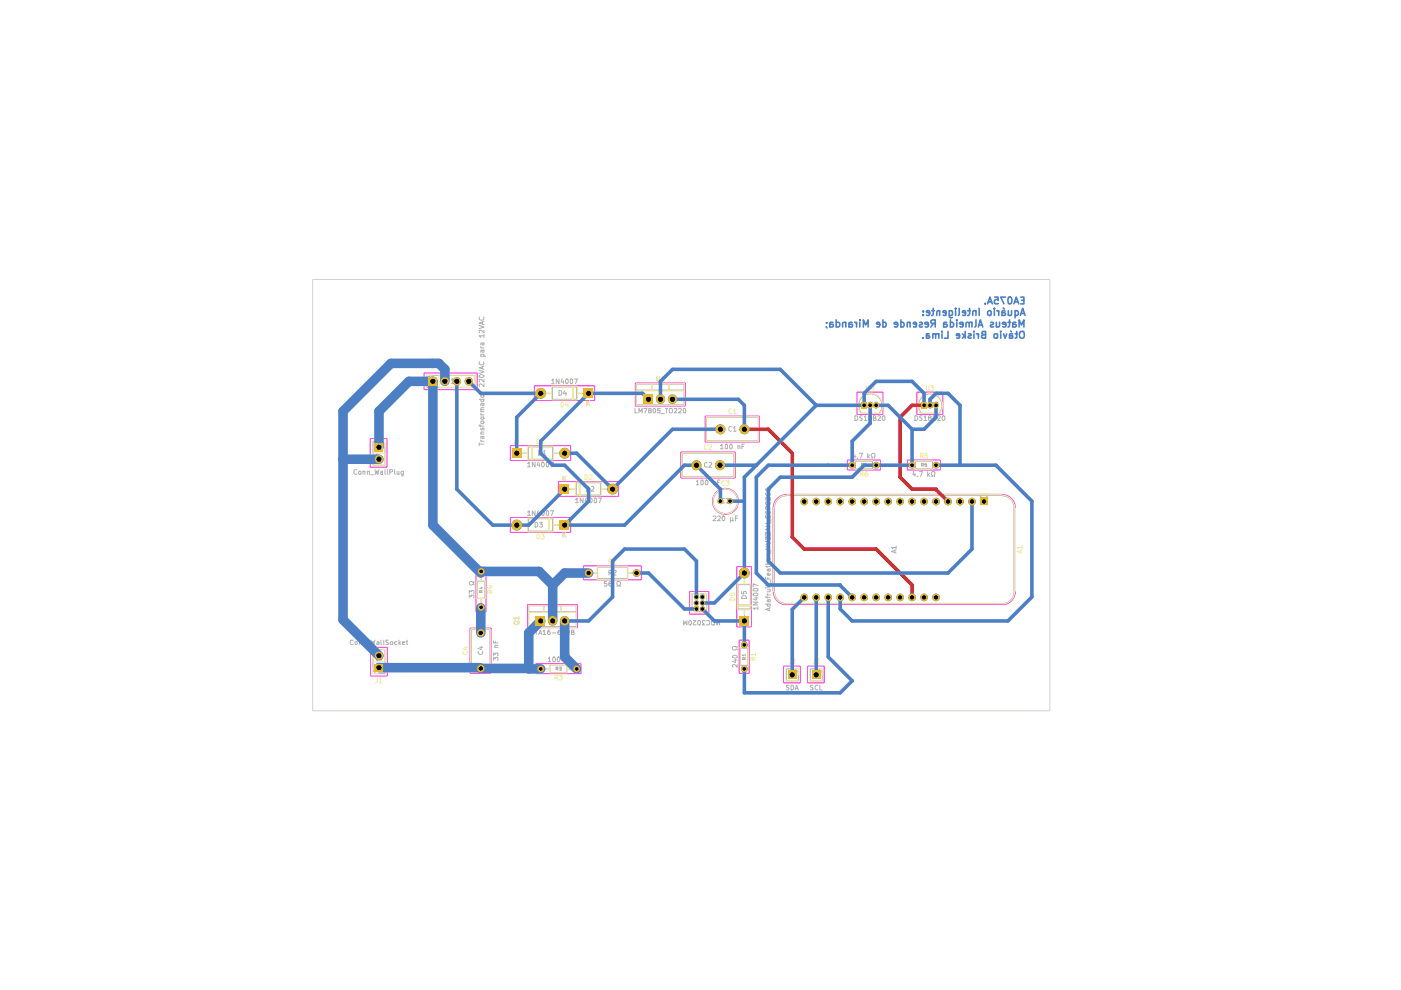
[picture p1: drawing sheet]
<svg xmlns="http://www.w3.org/2000/svg" width="297mm" height="210mm" viewBox="0 0 297 210" stroke-linecap="round" stroke-linejoin="round" font-family="sans-serif">
<g fill="none" stroke="#afafaf" stroke-width=".21">
<path d="M91.1 79.6h9.6v2.5h-10.2v-1.9zM101.6 79.6l.6-.2 .4 .4-.2 .2h-.6l-.2-.1zM101.6 78.5l1 .3-1 .4M101.6 69l1 .3-1 .4M101.7 76.7a.5 .5 0 0 0 .1 .6 .5 .5 0 0 0 .6 0l.2-.3-.1-.3M101.7 67.2l-.1 .5a.54 .54 0 0 0 .7 .2 .54 .54 0 0 0 .2-.7M101.9 73.5l.2 .2M101.9 73.7h.7M102.2 74.3l.1 .4 .3-.1-.1-.3M102.2 72.7l.1 .5 .3-.1-.1-.4M102.3 68.2v.5M102.3 77.7v.5"/>
<path d="M102.5 75.5v-.4l-.6 .1v.3h1.1M102.6 77.6l-1 .4 1 .3M102.6 74.3h-.7v.4M102.6 72.7h-.7v.5M102.6 71.2h-1l.3 .3M102.6 70v.6l-.6-.6-.4 .1 .1 .4M102.6 68.2l-1 .3 1 .3M102.6 71v.5M139.3 79.8v.9l.1 .2 .4-.2v-.9M75.7 99.7a.5 .5 0 0 0-.6 .1 .5 .5 0 0 0 0 .6l.3 .2 .3-.1M76.1 99.9l.4 .1v.5h-.4zM77 100l.4-.1v.7"/>
<path d="M77 99.9v.7M77.9 100l.4-.1v.7M77.9 99.9v.7M79.1 93.6h1.8l.7 .5v4.5h-2.5zM79.5 99.6l.2 1 .2-.8 .2 .8 .2-1M80.3 96.8v-.4l-.4-.2-.1 .6h1M80.7 99.9h.4v.7M80.8 95.6h-1l.3 .2M80.8 95.2v.6M81.6 99.6v.8l.2 .2M82.1 99.6v.8l.2 .2M83.7 99.6v.8l.1 .2"/>
<path d="M84.2 99.9v.5l.1 .2 .3-.1M84.6 99.9v.7M94.8 80.3h.5M95.1 80.3v1M95.7 80.6l.2-.3v1M95.7 81.3h.5M101.6 90.1l.2 .2h.8M101.6 93.9v.6M101.6 94.1h1M101.6 84.7h1M101.9 93.3l.2 .3M101.9 90.8l.1 .4 .3-.2v-.2h.2v.4"/>
<path d="M101.9 89.3h.6v.4l-.4 .1-.2-.1zM101.9 88.5l.6-.1 .1 .3-.5 .2-.2-.1zM101.9 87.6l.2 .4M101.9 84.7l.1 .4h.5v-.4M101.9 83.8l.6-.1 .1 .3-.2 .2h-.3h-.2zM101.9 83l.2 .2M101.9 93.6h.7M101.9 92h.7M101.9 90.1v.3M101.9 88h.7M101.9 87.3h.7M101.9 83.2h.7"/>
<path d="M102.2 92.5l.1 .5 .3-.1-.1-.4M102.2 85.5l.1 .5h.2l.1-.1-.1-.4M102.6 92.5h-.7v.5M102.6 91.6h-.7l.1 .4M102.6 86.9h-.6v.4M102.6 86.4h-.6v.5M102.6 85.5h-.6l-.1 .5M102.6 81.4v.6l-.7-.6h-.3l.1 .6M102.6 80.4v.6l-.6-.6-.4 .1 .1 .4M109.2 93.4v1M109.4 93.8l.4 .6M109.6 96.1h2.4"/>
<path d="M109.8 93.4l-.6 .6M111.8 98.3l.4-.3v1M111.8 99h.6M112 94.7h5.2v2.7h-5.2zM112.7 94.7v2.7M112.8 94.7v2.7M112.9 94.7v2.7M113.5 98v1l-.6-1v1M114.1 98l-.2 .6h.6M114.2 95.5l.6 .3v.5l-.3 .2h-.3zM114.4 98.3v.7M114.6 83.4h2.5"/>
<path d="M114.9 98h.2a.53 .53 0 0 1 .3 .5 .53 .53 0 0 1-.4 .5l-.2-.4zM115.2 95.8l.3-.3v1M115.2 96.5h.5M116 98l.3 .2-.1 .8h-.3l-.1-.2v-.6zM116.7 98h.6l-.4 1M116.9 80.6l.4-.3v1.1M116.9 81.4h.6M117.1 82h5.2v2.7h-5.2zM117.2 96.1h2.5M118.5 80.3v1.1l-.6-1.1v1.1M118.5 82.8a.52 .52 0 0 1 .6 .5 .52 .52 0 0 1-.6 .5zM119.2 80.3l-.2 .7h.5"/>
<path d="M119.5 80.7v.7M119.7 82.8l-.2 .7h.6M120 80.4l.1-.1a.54 .54 0 0 1 .4 .6 .54 .54 0 0 1-.4 .5l-.2-.5zM120 83.1v.7M121.1 80.3l.3 .2v.7l-.2 .2-.3-.2v-.7zM121.4 82v2.7M121.5 82v2.7M121.6 82v2.7M121.8 80.3h.6l-.4 1.1M122.3 83.4h2.5M124.5 84.9v1M124.6 85.3l.5 .6"/>
<path d="M125.1 84.9l-.6 .6M134.6 86.6v.9h.5M135 81.4h10v4.5h-10zM135 82.7h10M135.5 87.5v-.9l.3 .7 .3-.7v.9M136.5 86.6h.7l-.5 .9M137.7 87l-.2-.2 .1-.2h.4v.4h-.4l-.1 .2 .1 .3h.4l.1-.3-.3-.2M138.2 81.4v1.3M138.5 86.7l.1-.1a.47 .47 0 0 1 .4 .5 .47 .47 0 0 1-.4 .4l-.2-.3zM140 86.6h-.6v.4h.6v.5h-.6M140.1 87.7h.8M140.2 80.1l.3-.3v1.1"/>
<path d="M140.2 80.9h.6M141.1 86.6h.5M141.3 86.6v.9M141.8 81.4v1.3M142 86.6l.5 .1a.64 .64 0 0 1-.1 .8h-.5zM142.9 86.7l.5-.1 .1 .2-.6 .7h.6M143.8 86.7h.6v.3l-.6 .5h.6M144.6 96.1h11v5h-11zM144.9 86.6h.4l.1 .2-.1 .7h-.4v-.1zM149.8 88.5h11v5h-11zM149.9 98.1l-.2-.1-.3 .3v.5l.3 .3 .2-.1M150.4 98.1h.5v.4l-.6 .6h.6"/>
<path d="M152.7 94.5l.4-.4v1.1M152.7 95.2h.6M153.8 94.2l.3-.1 .2 .3-.1 .8h-.4v-.2zM154.9 94.1a.53 .53 0 0 1 .4 .6 .53 .53 0 0 1-.4 .5l-.2-.6zM155.1 90.5l-.2-.1-.4 .3v.5l.4 .2h.2M155.5 90.8l.3-.4v1M155.5 91.4h.5M156.5 94.7v-.2l.4 .2v.5M156.5 94.5v.7M157.3 94.7h.3M157.8 94.1h-.5v1.1M180.7 98.6h.7"/>
<path d="M181 96.1l-.2 .7h.6M181.3 88.1l.6 .3v.5l-.4 .3h-.2zM181.3 96.4v.7M181.4 97.8h3.6v1.6h-3.6zM181.9 97.1l-.1 .2M182.2 96.1h.7l-.4 1M182.7 98.6h.4v-.3h-.4v.6M182.7 87.6h3.5M182.8 87.7a2.48 2.48 0 0 1 0-3.5 2.48 2.48 0 0 1 3.5 0 2.48 2.48 0 0 1 0 3.5M182.8 88.2h-.5v.4l.5 .1v.4h-.5M182.8 98.6l.3 .3M183.2 88.4l.3-.3v1.1"/>
<path d="M183.2 89.2h.6M183.7 98.3h-.2l-.2 .5 .5 .1-.1-.4-.4 .2M183.7 85.3v1l.2 .1 .3-.1v-1M184 96.1v1M184.1 96.8l.3 .3M184.3 88.6l-.2-.3 .5-.2 .1 .2v.3h-.4l-.2 .1 .2 .5 .4-.2-.1-.4M184.4 96.4l-.4 .5M184.7 97.1h.3l-.3-.7 .4-.3 .4 .2v.5l-.2 .1v.2h.2M184.9 85.3l-.2 .7h.6M185 98.6h.8M185.2 88.6h.5v-.4l-.2-.1h-.3v1.1l.6-.2-.1-.4h-.2M185.2 85.7v.7"/>
<path d="M186.1 88.2l.4-.1 .2 .2-.6 .9h.6M187.3 88.1l.3 .2v.7l-.3 .2a.63 .63 0 0 1 0-1.1zM193.4 98.6h.7M193.7 99.9l-.2 .8h.6M194 88.1l.6 .3v.5l-.4 .3h-.2zM194.1 97.8h3.6v1.6h-3.6zM194.9 100h.7l-.4 1M195.4 98.6h.4v-.3h-.4v.6M195.4 87.6h3.5M195.5 87.7a2.48 2.48 0 0 1 0-3.5 2.48 2.48 0 0 1 3.5 0 2.48 2.48 0 0 1 0 3.5M195.5 88.2h-.5v.4l.5 .1v.4h-.5M195.5 98.6l.3 .3"/>
<path d="M195.9 88.4l.3-.3v1.1M195.9 89.2h.6M196.4 85.3v1l.2 .1 .3-.1v-1M196.5 98.3h-.4l-.1 .3 .4-.1 .1 .4h-.5M196.7 100v1M197 88.6l-.2-.3 .5-.2 .1 .2v.3h-.4l-.2 .1 .2 .5 .4-.2-.1-.4M197.4 85.3h.6l-.4 .5h.3l.1 .4-.2 .2-.4-.1M197.7 98.6h.8M197.9 88.6h.5v-.4l-.2-.1h-.3v1.1l.6-.2-.1-.4h-.2M198.8 88.2l.4-.1 .2 .2-.6 .9h.6M200 88.1l.3 .2v.7l-.3 .2a.63 .63 0 0 1 0-1.1zM78.6 100.7h.7"/>
<path d="M81.1 100.2h-.4l.1 .4 .3-.1M82.6 100.1l.6-.1v-.3l-.6-.1v1M85.5 100.5h-.4l-.1-.4 .2-.2h.3v.9l-.2 .1-.2-.1M109.6 111.3h2.4M111.8 108.5l.4-.2v1M111.8 109.3h.6M112 110h5.2v2.6h-5.2zM113.5 108.3v1l-.6-1v1M113.5 110.7a.52 .52 0 0 1 .6 .6 .52 .52 0 0 1-.6 .5zM114.1 108.2l-.2 .8h.6M114.4 110.7h.6l-.4 .5 .4 .1v.4h-.6M114.4 108.6v.7"/>
<path d="M114.9 108.4l.2-.1a.54 .54 0 0 1 .3 .5 .54 .54 0 0 1-.3 .5l-.3-.4zM116 108.3l.3 .2v.6l-.2 .2-.3-.2v-.6zM116.3 110v2.6M116.4 110v2.6M116.5 110v2.6M116.7 108.3h.6l-.4 1M117.2 111.3h2.5M119.4 101v1M119.4 112.9v1M119.5 101.4l.5 .6M119.5 113.3l.5 .6M119.7 103.7h2.5"/>
<path d="M120 101l-.6 .6M120 112.9l-.6 .6M122 105.9l.3-.3v1M122 106.6h.6M122.2 102.4h5.1v2.6h-5.1zM122.9 102.4v2.6M123 102.4v2.6M123.6 105.6v1l-.6-1v1M124.3 105.6l-.3 .7h.6M124.4 103.1l.6 .3v.5l-.4 .2h-.2zM124.5 105.9v.7M125.1 105.7l.1-.1a.53 .53 0 0 1 .4 .5 .53 .53 0 0 1-.5 .5l-.1-.3z"/>
<path d="M125.4 103.2h.5v.3l-.6 .6h.6M126.2 105.6l.3 .2-.1 .8h-.3l-.1-.2v-.6zM126.8 105.6h.7l-.4 1M127.3 103.7h2.6M147.7 102.1l.2-.3v1M147.7 102.8h.5M148.7 101.9l.2-.1 .2 .2-.1 .8h-.3l-.1-.2zM149.8 101.8a.53 .53 0 0 1 .3 .5 .53 .53 0 0 1-.4 .5l-.2-.6zM151.2 109.6l.4-.2 .2 .3-.7 .7h.7M151.3 102.3l.1-.2 .3 .2v.5M151.3 102.1v.7M152.1 109.6l.5-.2 .1 .2-.6 .8h.6"/>
<path d="M152.1 102.3h.4M152.7 101.8h-.6v1M153.3 109.4l.4 .2v.6l-.2 .2a.54 .54 0 0 1-.5-.4 .54 .54 0 0 1 .3-.6zM153.6 105.7a.45 .45 0 0 0-.6 .5 .45 .45 0 0 0 .6 .4M153.9 105.7h.7l-.3 .4 .3 .2v.2l-.3 .2-.4-.1M154.9 109.7v1M155.4 110.3l.1 .1M155.4 109.7v.6h-.5M156 109.9h.3M156.4 109.4h-.4v1M162.3 114.8h.9l.1 .3-.1 .3h-.9M162.3 109.3v.5h1v-.5"/>
<path d="M162.3 104.6v.2l.3 .3h.6l.1-.4-.1-.2-.5 .1v.4l.2 .1M162.3 103.6l.1 .4 .8 .1 .1-.1-.1-.5-.5 .1v.5h.2M162.3 119.6h1M162.3 116.4h1M162.3 115.9h1M162.3 111.6h1M162.3 111h1M162.4 108.4l-.1 .3 .2 .3 .2-.1 .2-.5h.3v.6M162.6 117.5l.2 .4M162.6 120v.3M162.6 117.9h.7M162.7 106.6l.1-.2h.4l.1 .2-.1 .3-.3 .1-.2-.5-.3-.1-.1 .4 .2 .2 .2-.2"/>
<path d="M162.8 107.9v-.5h-.3l-.2 .1v.4h1M162.8 109.5v.3M162.8 111v.6M162.8 115.9v.5M163.1 112v.5M163.2 118.3v.4h-.5v-.4h.2l.1 .4M163.3 120l-.1 .1h-.9M163.3 119.2h-.6v.4M163.3 113.8v.7l-1-.7v.7M163.3 112.9v.6l-1-.6v.6M163.3 111.9l-1 .4 1 .3M163.3 105.5v.6l-.6-.6h-.3v.5"/>
<path d="M163.4 110.1v.7M163.4 116.7v.7M164.2 107.6v17.8M166.7 105.1h45.7M166.8 105.1a2.54 2.54 0 0 0-2.6 2.5M189.7 116.8v.4M190 116.6l-1 .3 1 .4M190 116.1h-1l.3 .2M190 115.7v.6M194 100.3v.7M194.6 100.9l-.1 .2M196.8 100.6l.3 .4"/>
<path d="M197.1 100.3l-.4 .4M197.4 101h.3v-.2l-.3-.3 .2-.5h.5l.1 .7-.2 .1v.2h.2M207.7 105.1l.9 .8 .9-.8M212.5 105.1a2.54 2.54 0 0 1 2.5 2.6M215 107.6v17.8a2.54 2.54 0 0 1-2.5 2.6M74.8 135.8l-.4-.1-.1 .2v.6l.1 .2 .4-.1M75.3 136.1h.4v.6l-.4-.1zM76.2 136.1h.4v.6M76.2 136.1v.6M77.1 136.1h.5v.6M77.1 136.1v.6M77.7 136.8h.8"/>
<path d="M78.7 135.7l.2 1 .2-.7 .1 .7 .3-1M79.1 137.8h2.5v5h-1.9l-.6-.6zM79.9 136.1h.4v.6h-.4v-.4l.4-.1M80.8 135.7v.9l.1 .1M80.8 139.9h-1l.3 .3M80.8 139.6v.6M81.4 135.7v1M82.4 135.7h-.5l-.1 .2 .1 .2 .4 .1v.5h-.5M82.7 136.2l.2-.1h.3v.6h-.3zM84.2 136.1h-.5v.1v.5h.5M84.6 135.7v1M84.7 136.3l.2 .4"/>
<path d="M84.9 136.1l-.3 .3M85.3 136.3l.5-.1v-.1h-.5v.6h.5M86.1 136.1h.3M86.3 135.7v1h.1M99.5 126.7v-.5l.4 .3 .1-.3h.4v.5M99.5 125.8v-.6l.4 .3 .1-.3h.4v.6M99.9 133.4h4v9h-4zM100.5 123.3v.2l-.4-.2a.47 .47 0 0 0-.6 .5l.3 .2 .7-.2v.2M101.2 123.2h1.6v3.6h-1.6zM101.4 138.1l-.1 .3 .5 .4 .6-.4-.1-.3M101.7 137.2h.7M101.9 124.5h.4"/>
<path d="M102 125.6v-.4h-.3l-.1 .4h.7M102 137.1v.7l-.7-.3M102 121.2v2M102 126.8v2M102.2 124.4v.4l-.6-.1M102.3 125.2l-.3 .2M104.6 139v-.6l.4 .4 .2-.4 .4 .1-.1 .5M104.6 135.9v.4h1M104.9 137.2h.7M105.1 136v.3M105.6 136.8h-.5l-.2 .2 .2 .2M109.1 131.8a.6 .6 0 0 1 .9 .2v.2a.6 .6 0 0 1-1 0z"/>
<path d="M110 131.1h-1l.3 .3M110 130.8v.6M110.1 131.7l-.4 .5M112.1 128.4h10.1v4.4h-10.1zM112.1 129.7h10.1M112.6 134h.4v-.4h-.4v.9h.4l.1-.4-.2-.1M113.5 133.6h.5M113.7 133.6v.9M114.2 134.5l.4-.9 .3 .9M114.3 134.3h.4M115.1 133.9l.3-.3v.9M115.1 134.5h.6"/>
<path d="M115.3 128.4v1.3M116.2 139.6l.3-.3v1M116.6 133.6h-.4l-.1 .4 .1 .5h.4l.1-.4-.2-.2-.4 .2M117.1 134.2h.8M117.4 139.3a.53 .53 0 0 1 .4 .5 .53 .53 0 0 1-.5 .5l-.1-.2v-.6zM118.4 139.3a.53 .53 0 0 1 .3 .5 .53 .53 0 0 1-.4 .5l-.2-.6zM118.8 133.6h-.4l-.1 .4 .1 .5h.4v-.5l-.4-.1-.1 .2M119 128.4v1.3M119.3 133.7l.1-.1a.47 .47 0 0 1 .4 .5 .47 .47 0 0 1-.4 .4l-.2-.3zM120.3 133.6h.3l.1 .2-.1 .7a.52 .52 0 0 1-.5-.3 .52 .52 0 0 1 .2-.6zM121.2 134h.4l.1-.3-.5-.1v.9h.5l.1-.2-.3-.3M124.8 121.5h1.9"/>
<path d="M126.7 120.2h6.3v2.5h-6.3zM128.6 123.3h-.4l-.1 .5 .5-.1 .1 .4-.2 .2-.4-.1M129.1 121.4h.4l.2-.3-.6-.2v1M129.4 121.4l.3 .5M129.5 123.3l-.4 .2v.7h.5l-.1-.5h-.3l-.1 .2M130 121l.5-.1 .1 .3-.6 .7h.6M130.8 124.3h.3l-.3-.3v-.6a.44 .44 0 0 1 .7 .1 .44 .44 0 0 1-.2 .6v.2h.3M133 121.5h2M144.9 131.6v.9l.4-.7 .3 .7v-.9M146 131.7l.2-.1a.47 .47 0 0 1 .5 .4 .47 .47 0 0 1-.5 .5l-.2-.2zM146.7 125.9h3.1v3.8h-2.3l-.8-.8zM147 131.6h.6l-.6 .6 .1 .3 .5-.1"/>
<path d="M148 131.7l.3-.1 .2 .1v.6l-.2 .2a.51 .51 0 0 1-.4-.3 .51 .51 0 0 1 .1-.5zM149.5 131.7h-.6v.4l.4 .1-.4 .3h.6M149.9 131.7l.4-.1 .2 .1v.6l-.2 .2-.4-.1M150.9 131.7l.5-.1a.59 .59 0 0 1-.1 .9l-.4-.1zM152 131.6v.9l.3-.7 .3 .7v-.9M155.1 131.9h1M155.1 131.3l.6 .6M155.3 139.2a.54 .54 0 0 1 .5-.3 .54 .54 0 0 1 .5 .5 .63 .63 0 0 1-1-.2zM155.6 140h.7M156 139.9v.6l-.7-.3M156.1 131.3l-.6 .4M156.3 137.1v.1l-.9-.1-.1 .2 .1 .5h.5l.4-.2v.2"/>
<path d="M156.5 124h2.6v5.1h-2.6zM156.5 128.4h2.6M156.5 128.3h2.6M157 137.4h1.6v3.7h-1.6zM157.2 125.4v.5h.5v-.5h.5v.5M157.3 126.5l.2-.2h.5l.2 .6h-1zM157.8 139.8v-.4h-.3l-.1 .4h.7M157.8 121.5v2.5M157.8 129.1v2.6M157.8 136.7v.7M158.1 138.9h-.7l.2 .2M158.1 139.4l-.3 .3"/>
<path d="M158.1 138.7v.4M159.7 127.7h1l-1 .6h1M159.8 125.8l.6-.1 .3 .2a.53 .53 0 0 1-.5 .4 .53 .53 0 0 1-.5-.3zM159.8 124.9l.7-.1 .2 .1v.3l-.8 .1-.2-.2zM160 126.7h.7M160.4 126.7v.6l-.7-.3M160.7 128.9h-1l.3 .4M160.7 124.2l-1-.4v.7M160.7 128.7v.6M162.3 126.5l.1 .2h.9M162.3 124.6h.1M162.3 122.3v.5h1"/>
<path d="M162.3 128.1h1M162.6 125.8l.2 .4M162.6 123.9v.4M162.6 126.5v.3M162.6 126.2h.7M162.6 125.1h.7M162.6 124.6h.7M162.7 128.1v.4h.5v-.4M162.8 122.4v.4M162.9 127.2v.3l.2 .2 .2-.2-.1-.3M162.9 120.6v.4l.2 .2 .2-.2-.1-.4M163.1 128.9v.5"/>
<path d="M163.2 125.1v.4h-.6M163.2 121.6l.1 .2-.1 .2h-.4l-.2-.3 .3-.2 .1 .5M163.3 128.9l-1 .3 1 .3M163.3 127.2h-.5l-.2 .1 .1 .3M163.3 123.9l-.1 .2h-.9M163.3 120.6h-.5l-.2 .2 .1 .3M163.4 123v.8M164.2 125.4a2.54 2.54 0 0 0 2.6 2.6M166.7 127.9h45.7M79.8 140.6h.8l.2 .4M104.6 140v-.6l.4 .3 .2-.3h.2l.2 .1-.1 .5M114.6 141.8h2"/>
<path d="M116.2 140.3h.6M116.6 141h3.6v1.6h-3.6zM117.9 141.8h.4v-.3l-.4-.1v.7M118.1 141.8l.2 .3M118.6 141.4h.4l-.3 .3 .3 .1v.3h-.4M119.8 140.3h.3l-.3-.7 .3-.3 .5 .1v.6l-.2 .1v.2h.2M120.2 141.8h2.1M156.3 140.9v.6l-.5-.6h-.4l-.1 .2v.2l.1 .1M157.8 141.1v.7M166.7 141.8h1.9l.6 .6v2h-2.5zM167.3 145.3h-.5v.4l.3 .1 .2 .2-.2 .3-.4-.1M167.6 142.5v.8l-.4 .2"/>
<path d="M167.7 145.3h.4a.55 .55 0 0 1 .2 .6 .55 .55 0 0 1-.6 .4zM168.1 142.6h.5v.3l-.6 .6h.6M168.6 146.3l.3-1 .3 1M168.7 146h.5M171.8 141.8h1.9l.6 .6v2h-2.5zM172.4 145.3h-.4l-.2 .2 .2 .2 .4 .2v.3h-.6M172.7 142.5v.8l-.4 .2M173.1 142.5h.6l-.4 .4 .4 .1v.4h-.6M173.4 145.4l-.4-.1-.2 .2v.5l.3 .3 .3-.1M173.8 145.3v1h.5"/>
<circle cx="153.8" cy="106.3" r="2.58"/>
</g>
<g fill="none" stroke="#ff26e2" stroke-width=".21">
<path d="M89.9 79.1h11.3v3.5h-11.3zM78.5 93h3.5v6.1h-3.5zM108.2 94.5h12.8v3.1h-12.8zM113.3 81.8h12.8v3.1h-12.8zM134.7 81.2h10.6v4.9h-10.6zM144.4 95.8h11.5v5.5h-11.5zM149.5 88.2h11.5v5.5h-11.5zM179.7 97.5h7v2.2h-7zM181.7 83.1h5.5v4.8h-5.5zM192.4 97.5h7v2.2h-7zM194.4 83.1h5.5v4.8h-5.5zM108.2 109.7h12.8v3.2h-12.8z"/>
<path d="M118.4 102.1h12.7v3.1h-12.7zM123.7 120h12.3v2.9h-12.3zM163.9 107.6v17.8M166.7 104.8h45.7M166.8 104.9a2.79 2.79 0 0 0-2.8 2.8M212.5 104.9a2.79 2.79 0 0 1 2.8 2.8M215.1 107.6v17.8M78.6 137.2h3.5v6.1h-3.5zM99.7 133.2h4.4v9.5h-4.4zM100.9 120.2h2.1v9.6h-2.1zM111.8 128.2h10.6v4.9h-10.6zM146.2 125.4h4.1v4.8h-4.1z"/>
<path d="M156.2 120.1h3.1v12.8h-3.1zM156.7 135.7h2.1v7h-2.1zM164 125.4a2.79 2.79 0 0 0 2.8 2.8M166.7 128.2h45.7M215.3 125.4a2.79 2.79 0 0 1-2.8 2.8M113.6 140.7h9.6v2.1h-9.6zM166.1 141.2h3.6v3.6h-3.6zM171.2 141.2h3.6v3.6h-3.6z"/>
<circle cx="153.8" cy="106.3" r="2.75"/>
</g>
<g fill="none" stroke="#f2eda1" stroke-width=".21">
<path d="M91.8 79.5h-1.4v1.4M93 79.5h7.7v2.6h-7.7zM139.3 79.8v.9l.1 .2 .4-.2v-.9M79 96.1h2.6v2.5h-2.6zM79.6 92h.3l.3-.3-.3-.3h-.3v1.1M80.3 93.5h1.3v1.3M80.5 91.8l.3-.4v1.1M80.5 92.5h.6M88.4 81v.5M88.4 81.3h1M89.4 80.4h-1l.3 .3M89.4 80.2v.5"/>
<path d="M109.2 93.4v1M109.4 93.8l.4 .6M109.8 93.4l-.6 .6M110.8 96.1h1M111.8 94.6h5.5v2.9h-5.5zM112.7 94.6v2.9M112.8 94.6v2.9M112.9 94.6v2.9M113.9 93h.2l.4 .5-.4 .6h-.2zM114.8 93.3l.3-.3v1.1M114.8 94.1h.6M115.9 83.4h1"/>
<path d="M116.9 81.9h5.5v2.9h-5.5zM117.3 96.1h1.1M119 85.3h.2l.3 .4-.2 .6h-.3zM120.1 85.3l-.2 .6h.6M120.4 85.6v.7M121.4 81.9v2.9M121.5 81.9v2.9M121.6 81.9v2.9M122.4 83.4h1M124.5 84.9v1M124.6 85.3l.5 .6M125.1 84.9l-.6 .6"/>
<path d="M134.9 81.4h10.2v4.6h-10.2zM134.9 82.9h10.2M138.2 81.4v1.5M140.2 80.1l.3-.3v1.1M140.2 80.9h.6M141.8 81.4v1.5M144.5 96h11.2v5.2h-11.2zM149.7 88.4h11.2v5.2h-11.2zM149.9 94.4l-.4-.1-.1 .3v.5l.3 .2 .2-.1M150.4 94.4l.4-.1 .1 .4-.6 .6h.6M155.1 86.8l-.4-.1-.2 .3v.5l.4 .2 .2-.1M155.5 87l.3-.3v1"/>
<path d="M155.5 87.7h.5M181.3 99.5h3.8M181.3 97.7h3.8M182.6 87.7h3.7M183.7 81.8v.9l.2 .1 .3-.1v-.9M183.9 100h-.3l-.2 .4 .1 .5h.4l.1-.3-.2-.3h-.2l-.2 .3M184.5 83.3a2.6 2.6 0 0 0-2.4 1.6 2.6 2.6 0 0 0 .6 2.9M184.5 83.4a2.6 2.6 0 0 1 2.4 1.6 2.6 2.6 0 0 1-.5 2.8M184.9 81.8l-.2 .7h.6M185.2 82.1v.7M194 99.5h3.8M194 97.7h3.8"/>
<path d="M195.2 96.7l.5-.1v-.2l-.2-.3h-.3v1M195.3 87.7h3.7M195.4 96.7l.3 .4M196.4 81.8v.9l.2 .1 .3-.1v-.9M196.6 96.1h-.4l-.1 .5 .4-.1 .2 .2-.1 .4-.5-.1M197.2 83.3a2.6 2.6 0 0 0-2.4 1.6 2.6 2.6 0 0 0 .6 2.9M197.2 83.4a2.6 2.6 0 0 1 2.4 1.6 2.6 2.6 0 0 1-.5 2.8M197.4 81.8h.6l-.4 .4h.3l.1 .4-.2 .2-.4-.1M110.8 111.3h1M111.8 109.8h5.5v3h-5.5zM113.9 113.2h.2l.4 .4-.3 .6h-.3zM114.7 113.2h.7l-.3 .4h.2l.1 .2-.1 .4-.6-.1"/>
<path d="M116.3 109.8v3M116.4 109.8v3M116.5 109.8v3M117.3 111.3h1.1M119.4 101v1M119.4 112.9v1M119.5 113.3l.5 .6M119.5 101.4l.5 .6M120 112.9l-.6 .6M120 101l-.6 .6M121 103.7h1M122 102.2h5.5v3h-5.5z"/>
<path d="M122.9 102.2v3M123 102.2v3M124 100.7h.3l.3 .4-.3 .6h-.3zM125 100.8l.4-.1 .2 .2-.7 .8h.7M127.5 103.7h1M129.1 119h.4l.2-.3-.6-.2v1M129.4 119l.3 .5M130 118.6l.5-.1 .1 .4-.6 .6h.6M153.6 102l-.4-.1a.52 .52 0 0 0-.2 .7 .52 .52 0 0 0 .6 .3M153.9 101.9h.7l-.3 .4a.34 .34 0 0 1 .3 .3 .34 .34 0 0 1-.3 .4l-.4-.1M164 107.6v17.8M166.7 104.9h45.7"/>
<path d="M166.8 105a2.65 2.65 0 0 0-2.7 2.7M182.5 100.5l.5-.1v-.2l-.1-.2h-.4v1M182.7 100.5l.3 .5M207.6 104.6h1.9M212.5 105a2.65 2.65 0 0 1 2.6 2.7M215.1 107.6v17.8M216.4 116.8v.4M216.7 116.6l-1.1 .3 1.1 .4M216.7 116.1h-1.1l.4 .2M216.7 115.7v.6M79 137.7h2.6v2.6h-2.6zM98.2 138.1l-.1 .4 .5 .3 .5-.4-.1-.3"/>
<path d="M98.5 137.2h.6M98.8 137.1v.7l-.8-.3M101.1 123.1h1.8v3.8h-1.8zM101.3 133.3h-1.6v9.3h1.6M102 122.1v1M102 126.9v.9M102.5 133.3h1.6v9.3h-1.6M103.7 124.3h.7M103.9 125.7l-.1-.5h-.4v.5h1M104.1 124.1v.7l-.8-.3M104.4 125.1l-.5 .4M109.1 131.8a.6 .6 0 0 1 .9 .2v.2a.6 .6 0 0 1-1 0z"/>
<path d="M110 131.1h-1l.3 .3M110 130.8v.6M110.1 131.7l-.4 .5M112 128.4h10.3v4.6h-10.3zM112 129.9h10.3M115.3 128.4v1.5M119 128.4v1.5M125.8 121.5h.8M126.6 120.1h6.5v2.8h-6.5zM133.1 121.5h.8M146.6 129.1v.7h1.1M147.3 125.8h-.7v2.6h.3"/>
<path d="M147.9 125.8h.7M148.3 129.8h.3M149.2 125.8h.7v4h-.7M154.8 125.8v.4l.5 .1-.2-.4 .5-.2 .2 .2-.1 .4M155 126.7h.5l.3 .3v.3h-1v-.3zM155.1 131.9h1M155.1 131.3l.6 .6M156.1 131.3l-.6 .4M156.3 123.8h3v5.5h-3zM156.3 128.4h3M156.3 128.3h3M156.9 137.3v3.8"/>
<path d="M157.8 122.8v1M157.8 129.3v1M158.7 137.3v3.8M159.7 140l-.1-.6h-.3l-.1 .1v.5h1M160.2 138.8h-1l.2 .2M160.2 139.4l-.5 .3M160.2 138.4v.6M164.1 125.4a2.65 2.65 0 0 0 2.7 2.7M166.7 128h45.7M167.6 139.7v.8l-.1 .2h-.3M168.1 139.9v-.2h.3l.2 .4-.6 .6h.6M172.7 139.7v.8l-.1 .2h-.3"/>
<path d="M173.1 139.7h.6l-.4 .4 .4 .1v.4h-.6M215.1 125.4a2.65 2.65 0 0 1-2.6 2.7M79 141.6v1.2h1.3M80 143.8v.6l-.4 .4M80.4 144l.3-.2v1M80.4 144.8h.5M115.6 141.8h.9M116.5 140.9h3.8v1.8h-3.8zM117.7 143.7l.5-.1 .1-.3-.2-.1h-.4v1M117.9 143.7l.4 .5M118.5 143.2h.7l-.3 .3 .3 .3-.1 .3h-.6M120.3 141.8h.9"/>
<path d="M166.6 144.3h2.6M168 141.7h1.2v1.4M171.7 144.3h2.6M173.1 141.7h1.2v1.4"/>
<circle cx="153.8" cy="106.3" r="2.67"/>
</g>
<g fill="#d864ff">
<path d="M136.5 83.7h1.9v1.9h-1.9z"/>
<circle cx="147.7" cy="98.6" r="1.06"/>
<circle cx="152.7" cy="98.6" r="1.06"/>
</g>
<path d="M140 84.6v.1M142.6 84.6v.1" fill="none" stroke="#d864ff" stroke-width="1.9"/>
<g fill="#d864ff">
<path d="M79.4 140.7h1.8v1.7h-1.8z"/>
<path d="M118.6 110.2h2.1v2.2h-2.1z"/>
<path d="M118.6 102.6h2.1v2.1h-2.1z"/>
<path d="M123.7 82.3h2.1v2.1h-2.1z"/>
<path d="M108.5 95h2.1v2.1h-2.1z"/>
<path d="M79.4 93.9h1.8v1.8h-1.8z"/>
<path d="M90.8 79.9h1.8v1.8h-1.8z"/>
<path d="M113.6 130.6h2v2h-2z"/>
<circle cx="152.7" cy="106.3" r=".64"/>
<circle cx="154.8" cy="106.3" r=".64"/>
<circle cx="129.9" cy="103.7" r="1.14"/>
<circle cx="101.9" cy="141.7" r=".8"/>
<circle cx="101.9" cy="134.2" r=".8"/>
<circle cx="80.3" cy="139" r=".89"/>
<circle cx="109.6" cy="111.3" r="1.14"/>
<circle cx="99.4" cy="80.9" r=".89"/>
<circle cx="114.6" cy="83.4" r="1.14"/>
<circle cx="119.7" cy="96.1" r="1.14"/>
<circle cx="80.3" cy="97.4" r=".89"/>
<circle cx="94.3" cy="80.9" r=".89"/>
<circle cx="96.9" cy="80.9" r=".89"/>
<circle cx="102" cy="121.2" r=".72"/>
<circle cx="102" cy="128.8" r=".72"/>
</g>
<path d="M117.2 131.6v.1" fill="none" stroke="#d864ff" stroke-width="1.9"/>
<g fill="#d864ff">
<circle cx="122.3" cy="141.8" r=".72"/>
<circle cx="114.6" cy="141.8" r=".72"/>
</g>
<path d="M119.7 131.6v.1" fill="none" stroke="#d864ff" stroke-width="1.9"/>
<g fill="#d864ff">
<path d="M156.7 130.6h2.1v2.1h-2.1z"/>
<path d="M167 142.2h1.8v1.7h-1.8z"/>
<path d="M172.1 142.2h1.8v1.7h-1.8z"/>
<path d="M147.2 128.6h.9v.9h-.9z"/>
<path d="M182.6 85.2h1.1v1.4h-1.1z"/>
<path d="M195.3 85.2h1.1v1.4h-1.1z"/>
<circle cx="124.8" cy="121.5" r=".8"/>
<circle cx="135" cy="121.5" r=".8"/>
<circle cx="148.9" cy="129.1" r=".55"/>
<circle cx="157.8" cy="136.7" r=".72"/>
<circle cx="157.8" cy="141.8" r=".72"/>
<circle cx="148.9" cy="127.8" r=".55"/>
<circle cx="148.9" cy="126.6" r=".55"/>
<circle cx="147.7" cy="126.6" r=".55"/>
<circle cx="147.7" cy="127.8" r=".55"/>
<circle cx="157.8" cy="121.5" r="1.14"/>
<circle cx="180.7" cy="106.3" r=".8"/>
<circle cx="178.1" cy="106.3" r=".8"/>
<circle cx="175.6" cy="106.3" r=".8"/>
<circle cx="173.1" cy="106.3" r=".8"/>
<circle cx="170.5" cy="106.3" r=".8"/>
<circle cx="188.3" cy="126.7" r=".8"/>
<circle cx="190.8" cy="126.7" r=".8"/>
<circle cx="193.4" cy="126.7" r=".8"/>
<circle cx="195.9" cy="126.7" r=".8"/>
<circle cx="198.5" cy="126.7" r=".8"/>
<circle cx="175.6" cy="126.7" r=".8"/>
<circle cx="178.1" cy="126.7" r=".8"/>
<circle cx="180.7" cy="126.7" r=".8"/>
<circle cx="183.2" cy="126.7" r=".8"/>
<circle cx="185.8" cy="126.7" r=".8"/>
<circle cx="173.1" cy="126.7" r=".8"/>
<circle cx="170.5" cy="126.7" r=".8"/>
<circle cx="152.7" cy="91" r="1.06"/>
<circle cx="157.8" cy="91" r="1.06"/>
<circle cx="180.7" cy="98.6" r=".72"/>
</g>
<path d="M184.5 85.7v.4M185.8 85.7v.4M197.2 85.7v.4M198.5 85.7v.4" fill="none" stroke="#d864ff" stroke-width="1"/>
<g fill="#d864ff">
<path d="M207.8 105.5h1.6v1.6h-1.6z"/>
<circle cx="193.4" cy="98.6" r=".72"/>
<circle cx="198.5" cy="98.6" r=".72"/>
<circle cx="195.9" cy="106.3" r=".8"/>
<circle cx="193.4" cy="106.3" r=".8"/>
<circle cx="206.1" cy="106.3" r=".8"/>
<circle cx="203.5" cy="106.3" r=".8"/>
<circle cx="201" cy="106.3" r=".8"/>
<circle cx="198.5" cy="106.3" r=".8"/>
<circle cx="185.8" cy="98.6" r=".72"/>
<circle cx="190.8" cy="106.3" r=".8"/>
<circle cx="188.3" cy="106.3" r=".8"/>
<circle cx="185.8" cy="106.3" r=".8"/>
<circle cx="183.2" cy="106.3" r=".8"/>
</g>
<path d="M157.8 91h5.1l5.1 5.1v17.8l2.5 2.5h15.3l7.6 7.6v2.7M195.9 85.9h-2.5l-2.6 2.6v12.7l2.6 2.5h5.1l2.5 2.6" fill="none" stroke="#c83434" stroke-width=".76"/>
<path d="M66.3 59.3h156.3v91.4h-156.3z" fill="none" stroke="#d0d2cd" stroke-width=".21"/>
<g fill="#02ffee">
<path d="M136.5 83.7h1.9v1.9h-1.9z"/>
<circle cx="147.7" cy="98.6" r="1.06"/>
<circle cx="152.7" cy="98.6" r="1.06"/>
</g>
<path d="M140 84.6v.1M142.6 84.6v.1" fill="none" stroke="#02ffee" stroke-width="1.9"/>
<g fill="#02ffee">
<path d="M79.4 140.7h1.8v1.7h-1.8z"/>
<path d="M118.6 110.2h2.1v2.2h-2.1z"/>
<path d="M118.6 102.6h2.1v2.1h-2.1z"/>
<path d="M123.7 82.3h2.1v2.1h-2.1z"/>
<path d="M108.5 95h2.1v2.1h-2.1z"/>
<path d="M79.4 93.9h1.8v1.8h-1.8z"/>
<path d="M90.8 79.9h1.8v1.8h-1.8z"/>
<path d="M113.6 130.6h2v2h-2z"/>
<circle cx="152.7" cy="106.3" r=".64"/>
<circle cx="154.8" cy="106.3" r=".64"/>
<circle cx="129.9" cy="103.7" r="1.14"/>
<circle cx="101.9" cy="141.7" r=".8"/>
<circle cx="101.9" cy="134.2" r=".8"/>
<circle cx="80.3" cy="139" r=".89"/>
<circle cx="109.6" cy="111.3" r="1.14"/>
<circle cx="99.4" cy="80.9" r=".89"/>
<circle cx="114.6" cy="83.4" r="1.14"/>
<circle cx="119.7" cy="96.1" r="1.14"/>
<circle cx="80.3" cy="97.4" r=".89"/>
<circle cx="94.3" cy="80.9" r=".89"/>
<circle cx="96.9" cy="80.9" r=".89"/>
<circle cx="102" cy="121.2" r=".72"/>
<circle cx="102" cy="128.8" r=".72"/>
</g>
<path d="M117.2 131.6v.1" fill="none" stroke="#02ffee" stroke-width="1.9"/>
<g fill="#02ffee">
<circle cx="122.3" cy="141.8" r=".72"/>
<circle cx="114.6" cy="141.8" r=".72"/>
</g>
<path d="M119.7 131.6v.1" fill="none" stroke="#02ffee" stroke-width="1.9"/>
<g fill="#02ffee">
<path d="M156.7 130.6h2.1v2.1h-2.1z"/>
<path d="M167 142.2h1.8v1.7h-1.8z"/>
<path d="M172.1 142.2h1.8v1.7h-1.8z"/>
<path d="M147.2 128.6h.9v.9h-.9z"/>
<path d="M182.6 85.2h1.1v1.4h-1.1z"/>
<path d="M195.3 85.2h1.1v1.4h-1.1z"/>
<circle cx="124.8" cy="121.5" r=".8"/>
<circle cx="135" cy="121.5" r=".8"/>
<circle cx="148.9" cy="129.1" r=".55"/>
<circle cx="157.8" cy="136.7" r=".72"/>
<circle cx="157.8" cy="141.8" r=".72"/>
<circle cx="148.9" cy="127.8" r=".55"/>
<circle cx="148.9" cy="126.6" r=".55"/>
<circle cx="147.7" cy="126.6" r=".55"/>
<circle cx="147.7" cy="127.8" r=".55"/>
<circle cx="157.8" cy="121.5" r="1.14"/>
<circle cx="180.7" cy="106.3" r=".8"/>
<circle cx="178.1" cy="106.3" r=".8"/>
<circle cx="175.6" cy="106.3" r=".8"/>
<circle cx="173.1" cy="106.3" r=".8"/>
<circle cx="170.5" cy="106.3" r=".8"/>
<circle cx="188.3" cy="126.7" r=".8"/>
<circle cx="190.8" cy="126.7" r=".8"/>
<circle cx="193.4" cy="126.7" r=".8"/>
<circle cx="195.9" cy="126.7" r=".8"/>
<circle cx="198.5" cy="126.7" r=".8"/>
<circle cx="175.6" cy="126.7" r=".8"/>
<circle cx="178.1" cy="126.7" r=".8"/>
<circle cx="180.7" cy="126.7" r=".8"/>
<circle cx="183.2" cy="126.7" r=".8"/>
<circle cx="185.8" cy="126.7" r=".8"/>
<circle cx="173.1" cy="126.7" r=".8"/>
<circle cx="170.5" cy="126.7" r=".8"/>
<circle cx="152.7" cy="91" r="1.06"/>
<circle cx="157.8" cy="91" r="1.06"/>
<circle cx="180.7" cy="98.6" r=".72"/>
</g>
<path d="M184.5 85.7v.4M185.8 85.7v.4M197.2 85.7v.4M198.5 85.7v.4" fill="none" stroke="#02ffee" stroke-width="1"/>
<g fill="#02ffee">
<path d="M207.8 105.5h1.6v1.6h-1.6z"/>
<circle cx="193.4" cy="98.6" r=".72"/>
<circle cx="198.5" cy="98.6" r=".72"/>
<circle cx="195.9" cy="106.3" r=".8"/>
<circle cx="193.4" cy="106.3" r=".8"/>
<circle cx="206.1" cy="106.3" r=".8"/>
<circle cx="203.5" cy="106.3" r=".8"/>
<circle cx="201" cy="106.3" r=".8"/>
<circle cx="198.5" cy="106.3" r=".8"/>
<circle cx="185.8" cy="98.6" r=".72"/>
<circle cx="190.8" cy="106.3" r=".8"/>
<circle cx="188.3" cy="106.3" r=".8"/>
<circle cx="185.8" cy="106.3" r=".8"/>
<circle cx="183.2" cy="106.3" r=".8"/>
</g>
<g fill="none" stroke="#4d7fc4" stroke-width=".34">
<path d="M175.2 69.3l.1 .2M175.3 68.4v.1M175.9 68.7l.8 .2-.3 .4h-.5M176.6 68.4l-.4-.1-.3 .2v.8M177.3 68.4a.52 .52 0 0 1 .8 .2l-.2 .7h-.6M177.3 67.8v1.5M179.3 68.5l-.2-.2-.5 .2v.8M179.3 68.3v1M180 68.7l.8 .2-.3 .4h-.5M180.7 68.4l-.4-.1-.3 .2v.8M181.2 68.3l.4 .3M181.6 68.3v1"/>
<path d="M182.3 67.8v.2M182.3 68.3v1M183 69.3v-1.5l.6 1.1 .5-1.1v1.5M186.5 68.8l-.7-.1 .2-.4h.4l.1 .2v.6l-.1 .2h-.5M187.2 68.4l.4-.1 .3 .3-.1 .7h-.6M187.2 67.8v1.5M190.3 68.8l-.7-.1 .1-.3 .4-.1 .2 .2-.1 .8h-.5M191 68.4l.4-.1 .3 .3-.1 .6-.2 .1h-.4M191 67.8v1.5M193 68.5l-.2-.2-.4 .1v.9M193 68.3v1M194.3 68.8l-.7-.1 .2-.4h.3l.2 .2v.6l-.2 .2h-.4"/>
<path d="M195 68.4l.3-.1 .3 .2-.1 .2-.6 .3 .1 .3h.6M195.7 71.6v.1M195.7 66.7v.2M195.7 66v.1M196.4 71.1l.6 .1 .1 .2-.2 .3-.5-.1M196.8 68.8l-.7-.1 .1-.3 .4-.1 .2 .2v.8h-.6M197 70.8h-.6v.9M197.1 66.4l-.7-.2v-.2l.5-.1 .2 .2-.1 .7h-.6M197.5 65.9h.6M197.9 65.4v1.2l-.4 .3M197.9 68.6l-.5 .7M198.3 68.6l-.9-.1v-.4l.3-.3h.6v1.5"/>
<path d="M198.4 71l-.1-.2h-.5v.9M199.1 70.9l-.6-.1-.1 .9M199.1 70.8v.9M199.2 66l-.1-.1-.4 .1-.1 .9M199.2 65.9v1M199.7 70.3v.1M199.7 70.8v.9M200.1 68.7l.7 .2-.2 .4h-.5M200.6 66.4l-.7-.2 .2-.3 .5 .1v.8h-.6M200.7 68.4l-.4-.1-.2 .2v.8M201 70.3v1.4h-.8M201.3 65.9v1.2l.2 .3 .4-.1"/>
<path d="M201.3 66l.4-.1 .2 .1v.7l-.2 .2-.4-.1M201.5 68.4l.4-.1 .3 .3-.1 .6-.2 .1h-.4M201.5 67.8v1.5M202.6 65.4v.1M202.6 65.9v1M202.9 67.8v.2M202.9 68.3v1M203.4 65.4v1.2l-.2 .3M203.5 71.2l-.7-.1 .1-.3h.5l.1 .2v.5l-.2 .2-.4-.1M204 70.8l.6 .5M204.2 68.8l-.7-.1v-.3l.5-.1 .2 .2-.1 .8h-.6M204.5 71.2l-.5 .5"/>
<path d="M204.6 70.3v1.4M204.7 66.4l-.7-.2 .2-.3 .4 .1 .1 .6-.1 .3-.5-.1M205.1 65.9h.6M205.3 70.8h.5l.1 .2-.1 .2-.5 .1-.1 .2 .3 .2 .4-.1M205.5 68.5l-.3-.2-.4 .2v.8M205.6 65.4v1.2l-.5 .3M206.1 68.5l-.2-.2-.4 .2v.8M206.1 68.3v1M206.5 70.3v.1M206.5 70.8v.9M206.9 66h-.1a.36 .36 0 0 0-.6 .1v.8M206.9 67.8v1.3l-.2 .2"/>
<path d="M206.9 65.9v1M207 70.8h.3l.1 .2M207.4 69.3l.5-1.5 .5 1.5M207.4 70.8v.9M207.5 68.9h.8M207.6 65.4v1.5M208.4 71l-.3 .2 .1 .4 .2 .1h.6v-1.4h-.6l-.2 .4 .2 .3h.6M208.9 64.3v.1M209.4 64.4l.5-1.4 .5 1.4M209.4 66.1a.45 .45 0 0 1 .7-.1v.8a.45 .45 0 0 1-.7-.2zM209.5 64h.7M210.1 68.4l.3-.1 .3 .2-.1 .2-.6 .3 .1 .3h.6"/>
<path d="M210.8 65.4v.1M210.8 65.9v1M210.9 63h.7l.1 .7-.2-.2h-.4a.6 .6 0 0 0-.2 .8h.8M210.9 70.8l.6 .1v.7h-.7l-.1-.6zM211.2 68.3v1M211.3 65.9l.5 .2M211.8 65.9v1M211.9 68.3v.8a.37 .37 0 0 1-.3 .3 .37 .37 0 0 1-.4-.2M212.2 70.3v.1M212.2 70.8v.9M212.4 66.2l.5 .1 .3 .2-.3 .4-.5-.1M212.7 65.3l.2 .2"/>
<path d="M212.8 70.8l.3 .9 .3-.9M213.1 66h-.6l-.1 .9M213.2 63h-1l.7 1.4M213.3 68.8l-.8-.1 .1-.3 .4-.1 .3 .2-.1 .8h-.6M213.7 68.3h.6M213.8 63.1l.1-.1a.73 .73 0 0 1 .7 .5 .73 .73 0 0 1-.3 .8h-.5zM213.8 65.9v1M214 67.8v1.3l-.3 .2M214 71.1l.7 .1v.4h-.7M214.3 70.2l.2 .2M214.5 65.9l-.1 .9-.4 .1-.2-.2M214.7 68.7l.8 .2-.3 .4h-.5"/>
<path d="M214.7 70.8h-.6l-.1 .9M215 64.4l.5-1.4 .5 1.4M215.1 64h.7M215.2 66l.4-.1 .3 .2v.5l-.3 .3-.4-.1M215.2 65.9v1.5M215.2 70.8h.5M215.4 68.4l-.4-.1-.3 .2v.8M215.6 70.3v1.2l-.4 .2M216.1 69.3v-1.5l.5 1.1 .5-1.1v1.5M216.2 70.4l.2-.1h.6l.1 .1v1.1l-.5 .2a.91 .91 0 0 1-.4-1.3zM216.3 66.9l.5-1.5 .5 1.5M216.4 63h.7v1.4h-.7"/>
<path d="M216.5 66.5h.7M216.6 63.7h.5"/>
</g>
<g fill="none" stroke="#4d7fc4" stroke-width=".76">
<path d="M96.9 80.9v22.8l7.6 7.6h7.6l7.6-7.6M99.4 80.9l2.5 2.5h12.7l-5 5.1v7.6M137.5 84.7l-1.3-1.3h-11.4l-10.2 10.2v2.5l2.6 2.5h2.5l5.1 5.1v2.6l-5.1 5h12.7l12.7-12.7h2.6l5 5.1v2.6M140 84.7v-3.8l2.6-2.6h22.8l7.7 7.6M142.6 84.7h13.9l1.3 1.2v5.1M152.7 98.6h7.7M152.7 91h-10.1l-12.7 12.7-7.6-7.6h-2.6M173.1 85.9h10.1v-2.5l2.6-2.5h7.6l2.5 2.5v2.5M173.1 85.9l-15.3 15.3v20.3l-6.3 6.3h-2.6M184.5 85.9v3.8l-3.8 3.9v5h-17.8l-2.5 2.6v20.3l2.5 2.5h15.2l2.6 2.7M185.8 85.9h2.5l5.1 5.1M193.4 91v7.6h-10.2l-2.5 2.6h-15.3l-2.5 2.5v15.3l2.5 2.5h35.6l5.1-5.1v-10.1"/>
<path d="M197.2 85.9v-1.2l1.3-1.3h2.5l2.5 2.5v12.7M198.5 98.6h12.7l7.6 7.7v20.3l-5.1 5.1h-33l-2.6-2.6v-2.4M198.5 85.9v2.6l-2.6 2.5h-2.5M154.8 106.3h3M102 128.8l-.1 .1M102 121.2l-.1 .3M135 121.5h2.5l7.6 7.6h2.6M147.7 126.6v-7.6l-2.6-2.6h-12.7l-2.5 2.6v7.6l-5.1 5.1h-5.1M148.9 129.1l2.6 2.6h6.3v5M170.5 126.7l-2.5 2.5v13.9M173.1 126.7v16.4M175.6 126.7v12.6l5.1 5.1-2.6 2.5h-20.3v-5.1"/>
<path d="M101.8 141.6l.1 .1M112 141.7l.1 .1"/>
</g>
<path d="M72.7 97.4h7.6M80.3 94.8v-7.6l6.4-6.3h5.1v30.4l10.1 10.2M94.3 80.9v-2.6l-1.3-1.3h-10.1l-10.2 10.2v44.2l7.6 7.6M101.9 128.9v5.3M102 121.2h12.3l2.9 2.8M114.6 131.7l-2.5 2.5v7.6h2.5M117.2 124v7.7M119.7 131.7v7.6l2.6 2.5M124.8 121.5h-5.1l-2.5 2.5M80.3 141.6h21.5M101.9 141.7h10.1" fill="none" stroke="#4d7fc4" stroke-width="2"/>
<g fill="#e3b72e">
<path d="M136.5 83.7h1.9v1.9h-1.9z"/>
<circle cx="147.7" cy="98.6" r="1.06"/>
<circle cx="152.7" cy="98.6" r="1.06"/>
</g>
<path d="M140 84.6v.1M142.6 84.6v.1" fill="none" stroke="#e3b72e" stroke-width="1.9"/>
<g fill="#e3b72e">
<path d="M79.4 140.7h1.8v1.7h-1.8z"/>
<path d="M118.6 110.2h2.1v2.2h-2.1z"/>
<path d="M118.6 102.6h2.1v2.1h-2.1z"/>
<path d="M123.7 82.3h2.1v2.1h-2.1z"/>
<path d="M108.5 95h2.1v2.1h-2.1z"/>
<path d="M79.4 93.9h1.8v1.8h-1.8z"/>
<path d="M90.8 79.9h1.8v1.8h-1.8z"/>
<path d="M113.6 130.6h2v2h-2z"/>
<circle cx="152.7" cy="106.3" r=".64"/>
<circle cx="154.8" cy="106.3" r=".64"/>
<circle cx="129.9" cy="103.7" r="1.14"/>
<circle cx="101.9" cy="141.7" r=".8"/>
<circle cx="101.9" cy="134.2" r=".8"/>
<circle cx="80.3" cy="139" r=".89"/>
<circle cx="109.6" cy="111.3" r="1.14"/>
<circle cx="99.4" cy="80.9" r=".89"/>
<circle cx="114.6" cy="83.4" r="1.14"/>
<circle cx="119.7" cy="96.1" r="1.14"/>
<circle cx="80.3" cy="97.4" r=".89"/>
<circle cx="94.3" cy="80.9" r=".89"/>
<circle cx="96.9" cy="80.9" r=".89"/>
<circle cx="102" cy="121.2" r=".72"/>
<circle cx="102" cy="128.8" r=".72"/>
</g>
<path d="M117.2 131.6v.1" fill="none" stroke="#e3b72e" stroke-width="1.9"/>
<g fill="#e3b72e">
<circle cx="122.3" cy="141.8" r=".72"/>
<circle cx="114.6" cy="141.8" r=".72"/>
</g>
<path d="M119.7 131.6v.1" fill="none" stroke="#e3b72e" stroke-width="1.9"/>
<g fill="#e3b72e">
<path d="M156.7 130.6h2.1v2.1h-2.1z"/>
<path d="M167 142.2h1.8v1.7h-1.8z"/>
<path d="M172.1 142.2h1.8v1.7h-1.8z"/>
<path d="M147.2 128.6h.9v.9h-.9z"/>
<path d="M182.6 85.2h1.1v1.4h-1.1z"/>
<path d="M195.3 85.2h1.1v1.4h-1.1z"/>
<circle cx="124.8" cy="121.5" r=".8"/>
<circle cx="135" cy="121.5" r=".8"/>
<circle cx="148.9" cy="129.1" r=".55"/>
<circle cx="157.8" cy="136.7" r=".72"/>
<circle cx="157.8" cy="141.8" r=".72"/>
<circle cx="148.9" cy="127.8" r=".55"/>
<circle cx="148.9" cy="126.6" r=".55"/>
<circle cx="147.7" cy="126.6" r=".55"/>
<circle cx="147.7" cy="127.8" r=".55"/>
<circle cx="157.8" cy="121.5" r="1.14"/>
<circle cx="180.7" cy="106.3" r=".8"/>
<circle cx="178.1" cy="106.3" r=".8"/>
<circle cx="175.6" cy="106.3" r=".8"/>
<circle cx="173.1" cy="106.3" r=".8"/>
<circle cx="170.5" cy="106.3" r=".8"/>
<circle cx="188.3" cy="126.7" r=".8"/>
<circle cx="190.8" cy="126.7" r=".8"/>
<circle cx="193.4" cy="126.7" r=".8"/>
<circle cx="195.9" cy="126.7" r=".8"/>
<circle cx="198.5" cy="126.7" r=".8"/>
<circle cx="175.6" cy="126.7" r=".8"/>
<circle cx="178.1" cy="126.7" r=".8"/>
<circle cx="180.7" cy="126.7" r=".8"/>
<circle cx="183.2" cy="126.7" r=".8"/>
<circle cx="185.8" cy="126.7" r=".8"/>
<circle cx="173.1" cy="126.7" r=".8"/>
<circle cx="170.5" cy="126.7" r=".8"/>
<circle cx="152.7" cy="91" r="1.06"/>
<circle cx="157.8" cy="91" r="1.06"/>
<circle cx="180.7" cy="98.6" r=".72"/>
</g>
<path d="M184.5 85.7v.4M185.8 85.7v.4M197.2 85.7v.4M198.5 85.7v.4" fill="none" stroke="#e3b72e" stroke-width="1"/>
<g fill="#e3b72e">
<path d="M207.8 105.5h1.6v1.6h-1.6z"/>
<circle cx="193.4" cy="98.6" r=".72"/>
<circle cx="198.5" cy="98.6" r=".72"/>
<circle cx="195.9" cy="106.3" r=".8"/>
<circle cx="193.4" cy="106.3" r=".8"/>
<circle cx="206.1" cy="106.3" r=".8"/>
<circle cx="203.5" cy="106.3" r=".8"/>
<circle cx="201" cy="106.3" r=".8"/>
<circle cx="198.5" cy="106.3" r=".8"/>
<circle cx="185.8" cy="98.6" r=".72"/>
<circle cx="190.8" cy="106.3" r=".8"/>
<circle cx="188.3" cy="106.3" r=".8"/>
<circle cx="185.8" cy="106.3" r=".8"/>
<circle cx="183.2" cy="106.3" r=".8"/>
</g>
<g fill="none" stroke="#e3b72e" stroke-width=".21">
<circle cx="80.4" cy="94.9" r=".55"/>
<circle cx="80.4" cy="97.4" r=".55"/>
<circle cx="91.8" cy="80.9" r=".55"/>
<circle cx="94.4" cy="80.9" r=".55"/>
<circle cx="96.9" cy="80.9" r=".55"/>
<circle cx="99.4" cy="80.9" r=".55"/>
<circle cx="109.6" cy="96.1" r=".64"/>
<circle cx="114.7" cy="83.4" r=".64"/>
<circle cx="119.8" cy="96.1" r=".64"/>
<circle cx="124.8" cy="83.4" r=".64"/>
<circle cx="137.5" cy="84.7" r=".64"/>
<circle cx="140.1" cy="84.7" r=".64"/>
<circle cx="142.6" cy="84.7" r=".64"/>
<circle cx="147.7" cy="98.7" r=".55"/>
<circle cx="152.7" cy="98.7" r=".55"/>
<circle cx="152.8" cy="91.1" r=".55"/>
<circle cx="157.9" cy="91.1" r=".55"/>
<circle cx="180.7" cy="98.7" r=".38"/>
<circle cx="183.3" cy="86" r=".47"/>
<circle cx="184.5" cy="86" r=".47"/>
<circle cx="185.8" cy="98.7" r=".38"/>
<circle cx="185.8" cy="86" r=".47"/>
<circle cx="193.4" cy="98.7" r=".38"/>
<circle cx="196" cy="86" r=".47"/>
<circle cx="197.2" cy="86" r=".47"/>
<circle cx="198.5" cy="98.7" r=".38"/>
<circle cx="198.5" cy="86" r=".47"/>
<circle cx="109.6" cy="111.4" r=".64"/>
<circle cx="119.8" cy="103.8" r=".64"/>
<circle cx="119.8" cy="111.4" r=".64"/>
<circle cx="129.9" cy="103.8" r=".64"/>
<circle cx="152.8" cy="106.3" r=".38"/>
<circle cx="154.8" cy="106.3" r=".38"/>
<circle cx="170.6" cy="106.4" r=".47"/>
<circle cx="173.1" cy="106.4" r=".47"/>
<circle cx="175.6" cy="106.4" r=".47"/>
<circle cx="178.2" cy="106.4" r=".47"/>
<circle cx="180.7" cy="106.4" r=".47"/>
<circle cx="183.3" cy="106.4" r=".47"/>
<circle cx="185.8" cy="106.4" r=".47"/>
<circle cx="188.3" cy="106.4" r=".47"/>
<circle cx="190.9" cy="106.4" r=".47"/>
<circle cx="193.4" cy="106.4" r=".47"/>
<circle cx="196" cy="106.4" r=".47"/>
<circle cx="198.5" cy="106.4" r=".47"/>
<circle cx="201" cy="106.4" r=".47"/>
<circle cx="203.6" cy="106.4" r=".47"/>
<circle cx="206.1" cy="106.4" r=".47"/>
<circle cx="208.7" cy="106.4" r=".47"/>
<circle cx="80.4" cy="139.1" r=".55"/>
<circle cx="102" cy="134.2" r=".47"/>
<circle cx="102.1" cy="128.8" r=".38"/>
<circle cx="102.1" cy="121.2" r=".38"/>
<circle cx="114.7" cy="131.7" r=".64"/>
<circle cx="117.2" cy="131.7" r=".64"/>
<circle cx="119.8" cy="131.7" r=".64"/>
<circle cx="124.8" cy="121.5" r=".47"/>
<circle cx="135" cy="121.5" r=".47"/>
<circle cx="147.7" cy="126.6" r=".38"/>
<circle cx="147.7" cy="129.2" r=".38"/>
<circle cx="147.7" cy="127.9" r=".38"/>
<circle cx="149" cy="129.2" r=".38"/>
<circle cx="149" cy="126.6" r=".38"/>
<circle cx="149" cy="127.9" r=".38"/>
<circle cx="157.9" cy="136.8" r=".38"/>
<circle cx="157.9" cy="131.7" r=".64"/>
<circle cx="157.9" cy="121.5" r=".64"/>
<circle cx="170.6" cy="126.7" r=".47"/>
<circle cx="173.1" cy="126.7" r=".47"/>
<circle cx="175.6" cy="126.7" r=".47"/>
<circle cx="178.2" cy="126.7" r=".47"/>
<circle cx="180.7" cy="126.7" r=".47"/>
<circle cx="183.3" cy="126.7" r=".47"/>
<circle cx="185.8" cy="126.7" r=".47"/>
<circle cx="188.3" cy="126.7" r=".47"/>
<circle cx="190.9" cy="126.7" r=".47"/>
<circle cx="193.4" cy="126.7" r=".47"/>
<circle cx="196" cy="126.7" r=".47"/>
<circle cx="198.5" cy="126.7" r=".47"/>
<circle cx="80.4" cy="141.6" r=".55"/>
<circle cx="102" cy="141.8" r=".47"/>
<circle cx="114.7" cy="141.9" r=".38"/>
<circle cx="122.3" cy="141.9" r=".38"/>
<circle cx="157.9" cy="141.9" r=".38"/>
<circle cx="168" cy="143.1" r=".55"/>
<circle cx="173.1" cy="143.1" r=".55"/>
</g>
<g fill="#000">
<circle cx="80.3" cy="94.8" r=".55"/>
<circle cx="80.3" cy="97.4" r=".55"/>
<circle cx="91.8" cy="80.9" r=".55"/>
<circle cx="94.3" cy="80.9" r=".55"/>
<circle cx="96.9" cy="80.9" r=".55"/>
<circle cx="99.4" cy="80.9" r=".55"/>
<circle cx="109.6" cy="96.1" r=".55"/>
<circle cx="114.6" cy="83.4" r=".55"/>
<circle cx="119.7" cy="96.1" r=".55"/>
<circle cx="124.8" cy="83.4" r=".55"/>
<circle cx="137.5" cy="84.7" r=".55"/>
<circle cx="140" cy="84.7" r=".55"/>
<circle cx="142.6" cy="84.7" r=".55"/>
<circle cx="147.7" cy="98.6" r=".55"/>
<circle cx="152.7" cy="98.6" r=".55"/>
<circle cx="152.7" cy="91" r=".55"/>
<circle cx="157.8" cy="91" r=".55"/>
<circle cx="180.7" cy="98.6" r=".38"/>
<circle cx="183.2" cy="85.9" r=".38"/>
<circle cx="184.5" cy="85.9" r=".38"/>
<circle cx="185.8" cy="98.6" r=".38"/>
<circle cx="185.8" cy="85.9" r=".38"/>
<circle cx="193.4" cy="98.6" r=".38"/>
<circle cx="195.9" cy="85.9" r=".38"/>
<circle cx="197.2" cy="85.9" r=".38"/>
<circle cx="198.5" cy="98.6" r=".38"/>
<circle cx="198.5" cy="85.9" r=".38"/>
<circle cx="109.6" cy="111.3" r=".55"/>
<circle cx="119.7" cy="111.3" r=".55"/>
<circle cx="119.7" cy="103.7" r=".55"/>
<circle cx="129.9" cy="103.7" r=".55"/>
<circle cx="152.7" cy="106.3" r=".38"/>
<circle cx="154.8" cy="106.3" r=".38"/>
<circle cx="170.5" cy="106.3" r=".47"/>
<circle cx="173.1" cy="106.3" r=".47"/>
<circle cx="175.6" cy="106.3" r=".47"/>
<circle cx="178.1" cy="106.3" r=".47"/>
<circle cx="180.7" cy="106.3" r=".47"/>
<circle cx="183.2" cy="106.3" r=".47"/>
<circle cx="185.8" cy="106.3" r=".47"/>
<circle cx="188.3" cy="106.3" r=".47"/>
<circle cx="190.8" cy="106.3" r=".47"/>
<circle cx="193.4" cy="106.3" r=".47"/>
<circle cx="195.9" cy="106.3" r=".47"/>
<circle cx="198.5" cy="106.3" r=".47"/>
<circle cx="201" cy="106.3" r=".47"/>
<circle cx="203.5" cy="106.3" r=".47"/>
<circle cx="206.1" cy="106.3" r=".47"/>
<circle cx="208.6" cy="106.3" r=".47"/>
<circle cx="80.3" cy="139" r=".55"/>
<circle cx="101.9" cy="134.2" r=".47"/>
<circle cx="102" cy="121.2" r=".38"/>
<circle cx="102" cy="128.8" r=".38"/>
<circle cx="114.6" cy="131.7" r=".55"/>
<circle cx="117.2" cy="131.7" r=".55"/>
<circle cx="119.7" cy="131.7" r=".55"/>
<circle cx="124.8" cy="121.5" r=".47"/>
<circle cx="135" cy="121.5" r=".47"/>
<circle cx="147.7" cy="129.1" r=".38"/>
<circle cx="147.7" cy="126.6" r=".38"/>
<circle cx="147.7" cy="127.8" r=".38"/>
<circle cx="148.9" cy="126.6" r=".38"/>
<circle cx="148.9" cy="129.1" r=".38"/>
<circle cx="148.9" cy="127.8" r=".38"/>
<circle cx="157.8" cy="136.7" r=".38"/>
<circle cx="157.8" cy="121.5" r=".55"/>
<circle cx="157.8" cy="131.7" r=".55"/>
<circle cx="170.5" cy="126.7" r=".47"/>
<circle cx="173.1" cy="126.7" r=".47"/>
<circle cx="175.6" cy="126.7" r=".47"/>
<circle cx="178.1" cy="126.7" r=".47"/>
<circle cx="180.7" cy="126.7" r=".47"/>
<circle cx="183.2" cy="126.7" r=".47"/>
<circle cx="185.8" cy="126.7" r=".47"/>
<circle cx="188.3" cy="126.7" r=".47"/>
<circle cx="190.8" cy="126.7" r=".47"/>
<circle cx="193.4" cy="126.7" r=".47"/>
<circle cx="195.9" cy="126.7" r=".47"/>
<circle cx="198.5" cy="126.7" r=".47"/>
<circle cx="80.3" cy="141.6" r=".55"/>
<circle cx="101.9" cy="141.7" r=".47"/>
<circle cx="114.6" cy="141.8" r=".38"/>
<circle cx="122.3" cy="141.8" r=".38"/>
<circle cx="157.8" cy="141.8" r=".38"/>
<circle cx="168" cy="143.1" r=".55"/>
<circle cx="173.1" cy="143.1" r=".55"/>
</g>
</svg>
